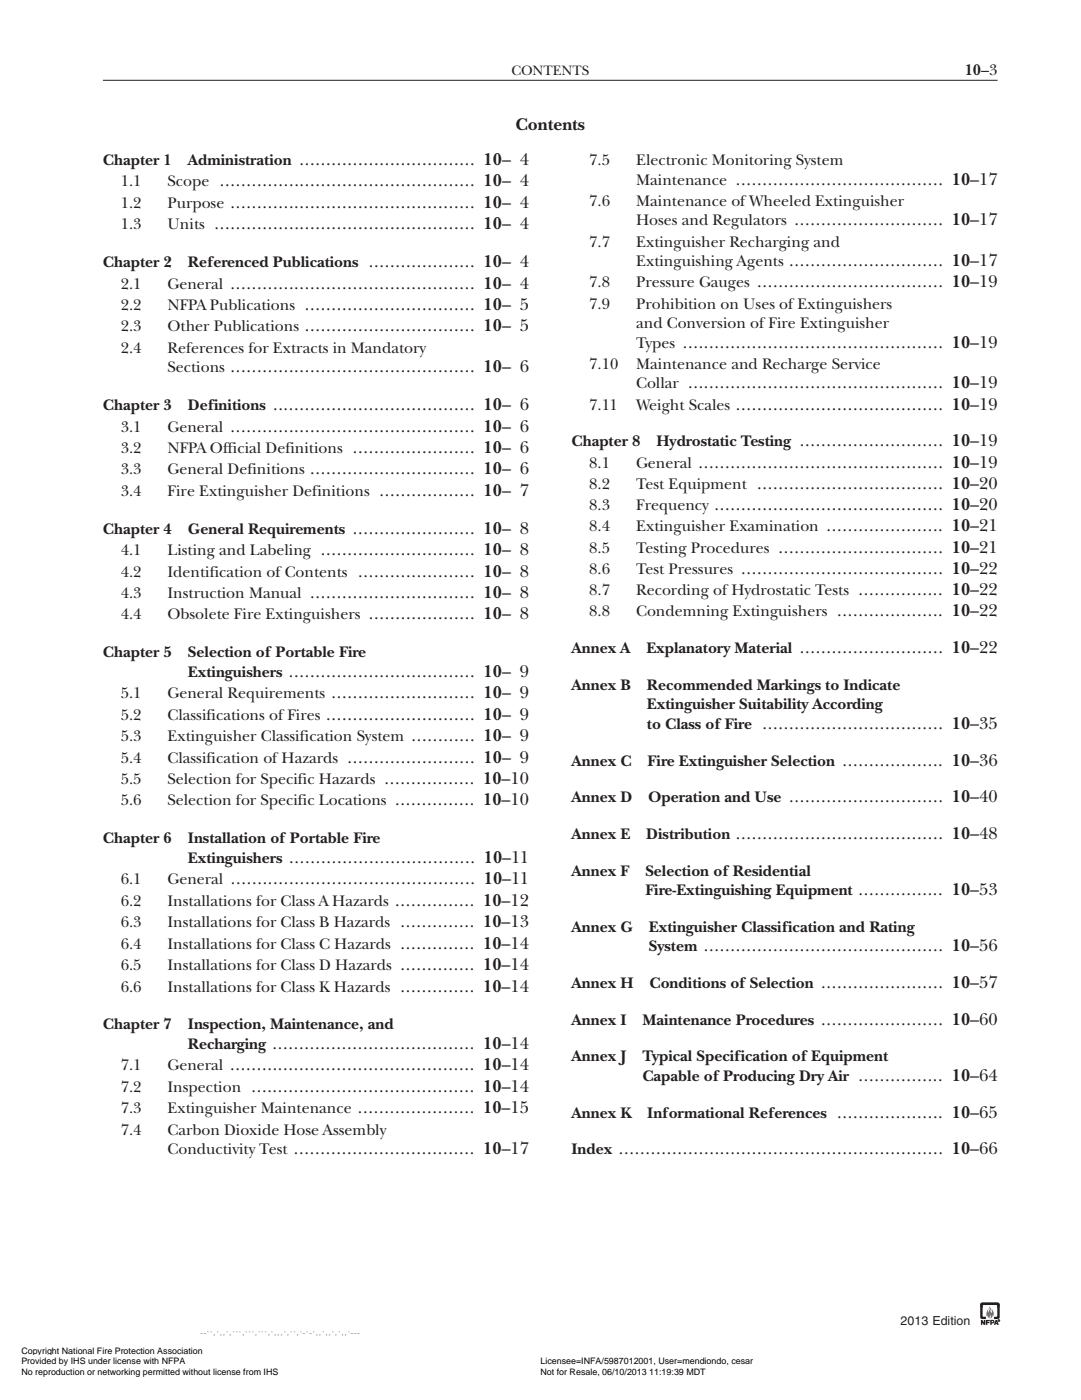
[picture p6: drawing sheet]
<svg xmlns="http://www.w3.org/2000/svg" width="214mm" height="278mm" viewBox="0 0 214 278" stroke-linecap="round" stroke-linejoin="round" font-family="sans-serif">
<defs><g id="words">
<text font-size="3.5" fill="#231f20" x="102.2" y="25.7">Contents</text>
<g font-size="3.2" fill="#231f20">
<text x="191.3" y="14.8">10–3</text>
<text x="20.4" y="32.7">Chapter 1</text>
<text x="37.3" y="32.7">Administration ................................. 10– 4</text>
<text x="116.9" y="32.7">7.5</text>
<text x="126.1" y="32.7">Electronic Monitoring System</text>
<text x="23.9" y="37">1.1</text>
<text x="23.9" y="41.2">1.2</text>
<text x="33.2" y="37">Scope ................................................ 10– 4</text>
<text x="33.2" y="41.2">Purpose .............................................. 10– 4</text>
<text x="116.9" y="40.8">7.6</text>
<text x="126.1" y="40.8">Maintenance ofWheeled Extinguisher</text>
<text x="126.1" y="36.6">Maintenance ....................................... 10–17</text>
<text x="23.9" y="45.5">1.3</text>
<text x="33.2" y="45.5">Units ................................................. 10– 4</text>
<text x="126.1" y="44.7">Hoses and Regulators ............................ 10–17</text>
<text x="20.4" y="53">Chapter 2</text>
<text x="37.3" y="53">Referenced Publications .................... 10– 4</text>
<text x="116.9" y="48.9">7.7</text>
<text x="126.1" y="48.9">Extinguisher Recharging and</text>
<text x="126.1" y="52.8">Extinguishing Agents ............................. 10–17</text>
<text x="23.9" y="57.2">2.1</text>
<text x="33.2" y="57.2">General .............................................. 10– 4</text>
<text x="116.9" y="57">7.8</text>
<text x="126.1" y="57">Pressure Gauges ................................... 10–19</text>
<text x="23.9" y="61.5">2.2</text>
<text x="23.9" y="65.7">2.3</text>
<text x="33.2" y="61.5">NFPAPublications ................................ 10– 5</text>
<text x="33.2" y="65.7">Other Publications ................................ 10– 5</text>
<text x="116.9" y="61.2">7.9</text>
<text x="126.1" y="61.2">Prohibition on Uses of Extinguishers</text>
<text x="126.1" y="65.1">and Conversion of Fire Extinguisher</text>
<text x="23.9" y="70">2.4</text>
<text x="33.2" y="70">References for Extracts in Mandatory</text>
<text x="126.1" y="69">Types ................................................. 10–19</text>
<text x="33.2" y="73.9">Sections .............................................. 10– 6</text>
<text x="116.9" y="73.2">7.10</text>
<text x="126.1" y="73.2">Maintenance and Recharge Service</text>
<text x="126.1" y="77">Collar ................................................ 10–19</text>
<text x="20.4" y="81.4">Chapter 3</text>
<text x="37.3" y="81.4">Definitions ...................................... 10– 6</text>
<text x="116.9" y="81.3">7.11</text>
<text x="126.1" y="81.3">Weight Scales ....................................... 10–19</text>
<text x="23.9" y="85.6">3.1</text>
<text x="23.9" y="89.9">3.2</text>
<text x="33.2" y="85.6">General .............................................. 10– 6</text>
<text x="33.2" y="89.9">NFPAOfficial Definitions ....................... 10– 6</text>
<text x="113.3" y="88.5">Chapter 8</text>
<text x="130.2" y="88.5">Hydrostatic Testing ........................... 10–19</text>
<text x="23.9" y="94.1">3.3</text>
<text x="33.2" y="94.1">General Definitions ............................... 10– 6</text>
<text x="116.9" y="92.8">8.1</text>
<text x="126.1" y="92.8">General .............................................. 10–19</text>
<text x="23.9" y="98.4">3.4</text>
<text x="33.2" y="98.4">Fire Extinguisher Definitions .................. 10– 7</text>
<text x="116.9" y="97">8.2</text>
<text x="116.9" y="101.2">8.3</text>
<text x="126.1" y="97">Test Equipment ................................... 10–20</text>
<text x="126.1" y="101.2">Frequency ........................................... 10–20</text>
<text x="20.4" y="105.9">Chapter 4</text>
<text x="37.3" y="105.9">General Requirements ....................... 10– 8</text>
<text x="116.9" y="105.4">8.4</text>
<text x="126.1" y="105.4">Extinguisher Examination ...................... 10–21</text>
<text x="23.9" y="110.1">4.1</text>
<text x="33.2" y="110.1">Listing and Labeling ............................. 10– 8</text>
<text x="116.9" y="109.6">8.5</text>
<text x="116.9" y="113.8">8.6</text>
<text x="126.1" y="109.6">Testing Procedures ............................... 10–21</text>
<text x="126.1" y="113.8">Test Pressures ...................................... 10–22</text>
<text x="23.9" y="114.4">4.2</text>
<text x="23.9" y="118.6">4.3</text>
<text x="33.2" y="114.4">Identification of Contents ...................... 10– 8</text>
<text x="33.2" y="118.6">Instruction Manual ............................... 10– 8</text>
<text x="116.9" y="118.1">8.7</text>
<text x="126.1" y="118.1">Recording of Hydrostatic Tests ................ 10–22</text>
<text x="23.9" y="122.9">4.4</text>
<text x="33.2" y="122.9">Obsolete Fire Extinguishers .................... 10– 8</text>
<text x="116.9" y="122.3">8.8</text>
<text x="126.1" y="122.3">Condemning Extinguishers .................... 10–22</text>
<text x="20.4" y="130.4">Chapter 5</text>
<text x="37.3" y="130.4">Selection of Portable Fire</text>
<text x="113.3" y="129.6">Annex A</text>
<text x="128.2" y="129.6">Explanatory Material ........................... 10–22</text>
<text x="37.3" y="134.2">Extinguishers ................................... 10– 9</text>
<text x="113.3" y="136.8">Annex B</text>
<text x="128.3" y="136.8">Recommended Markings to Indicate</text>
<text x="23.9" y="138.5">5.1</text>
<text x="23.9" y="142.8">5.2</text>
<text x="33.2" y="138.5">General Requirements ........................... 10– 9</text>
<text x="33.2" y="142.8">Classifications of Fires ............................ 10– 9</text>
<text x="128.3" y="140.7">Extinguisher Suitability According</text>
<text x="23.9" y="147">5.3</text>
<text x="33.2" y="147">Extinguisher Classification System ............ 10– 9</text>
<text x="128.3" y="144.6">to Class of Fire .................................. 10–35</text>
<text x="23.9" y="151.3">5.4</text>
<text x="23.9" y="155.5">5.5</text>
<text x="33.2" y="151.3">Classification of Hazards ........................ 10– 9</text>
<text x="33.2" y="155.5">Selection for Specific Hazards ................. 10–10</text>
<text x="113.3" y="151.9">Annex C</text>
<text x="128.4" y="151.9">Fire Extinguisher Selection ................... 10–36</text>
<text x="23.9" y="159.8">5.6</text>
<text x="33.2" y="159.8">Selection for Specific Locations ............... 10–10</text>
<text x="113.3" y="159.1">Annex D</text>
<text x="128.6" y="159.1">Operation and Use ............................. 10–40</text>
<text x="20.4" y="167.3">Chapter 6</text>
<text x="37.3" y="167.3">Installation of Portable Fire</text>
<text x="113.3" y="166.4">Annex E</text>
<text x="128.2" y="166.4">Distribution ....................................... 10–48</text>
<text x="37.3" y="171.1">Extinguishers ................................... 10–11</text>
<text x="113.3" y="173.7">Annex F</text>
<text x="128" y="173.7">Selection of Residential</text>
<text x="23.9" y="175.4">6.1</text>
<text x="23.9" y="179.7">6.2</text>
<text x="33.2" y="175.4">General .............................................. 10–11</text>
<text x="33.2" y="179.7">Installations for Class AHazards ............... 10–12</text>
<text x="128" y="177.6">Fire-Extinguishing Equipment ................ 10–53</text>
<text x="23.9" y="183.9">6.3</text>
<text x="33.2" y="183.9">Installations for Class B Hazards .............. 10–13</text>
<text x="113.3" y="184.9">Annex G</text>
<text x="128.7" y="184.9">Extinguisher Classification and Rating</text>
<text x="23.9" y="188.2">6.4</text>
<text x="33.2" y="188.2">Installations for Class C Hazards .............. 10–14</text>
<text x="128.7" y="188.7">System ............................................. 10–56</text>
<text x="23.9" y="192.4">6.5</text>
<text x="23.9" y="196.7">6.6</text>
<text x="33.2" y="192.4">Installations for Class D Hazards .............. 10–14</text>
<text x="33.2" y="196.7">Installations for Class K Hazards .............. 10–14</text>
<text x="113.3" y="196">Annex H</text>
<text x="128.8" y="196">Conditions of Selection ....................... 10–57</text>
<text x="113.3" y="203.3">Annex I</text>
<text x="127.4" y="203.3">Maintenance Procedures ....................... 10–60</text>
<text x="20.4" y="204.2">Chapter 7</text>
<text x="37.3" y="208.1">Recharging ...................................... 10–14</text>
<text x="37.3" y="204.2">Inspection, Maintenance, and</text>
<text x="23.9" y="212.3">7.1</text>
<text x="33.2" y="212.3">General .............................................. 10–14</text>
<text x="113.3" y="210.6">Annex J</text>
<text x="127.4" y="214.4">Capable of Producing Dry Air ................ 10–64</text>
<text x="127.4" y="210.6">Typical Specification of Equipment</text>
<text x="23.9" y="216.6">7.2</text>
<text x="23.9" y="220.8">7.3</text>
<text x="33.2" y="216.6">Inspection .......................................... 10–14</text>
<text x="33.2" y="220.8">Extinguisher Maintenance ...................... 10–15</text>
<text x="113.3" y="221.7">Annex K</text>
<text x="128.4" y="221.7">Informational References .................... 10–65</text>
<text x="23.9" y="225.1">7.4</text>
<text x="33.2" y="225.1">Carbon Dioxide Hose Assembly</text>
<text x="33.2" y="229">Conductivity Test .................................. 10–17</text>
<text x="113.3" y="229">Index ............................................................. 10–66</text>
</g>
<text font-size="2.8" fill="#231f20" x="101.4" y="14.8">CONTENTS</text>
<text font-size="2.5" fill="#231f20" x="178.6" y="262.9">2013 Edition</text>
<g font-size="1.8">
<text x="4.2" y="268.6">Copyright National Fire Protection Association</text>
<text x="4.2" y="270.7">Provided by IHS under license with NFPA</text>
<text x="4.2" y="272.8">No reproduction or networking permitted without license from IHS</text>
<text x="107.2" y="270.7">Licensee=INFA/5987012001, User=mendiondo, cesar</text>
<text x="107.2" y="272.8">Not for Resale, 06/10/2013 11:19:39 MDT</text>
</g>
<text font-size="1.1" x="39.7" y="264.8">--``,`,,`,```,```,```,`,,,`,``,`-`-`,,`,,`,`,,`---</text>
</g></defs>
<path d="M20.4 15.9h177.4" fill="none" stroke="#231f20" stroke-width=".2"/>
<path d="M198 261.9v.2h.2v-.2z" fill-rule="evenodd" fill="#231f20"/>
<circle cx="198.1" cy="262" r=".17" fill="none" stroke="#231f20" stroke-width=".2"/>
<g fill="#231f20">
<path d="M197.4 261.8h.3l.4 1h-.3l-.2-.6-.2 .6h-.3z"/>
<path d="M197.3 262.5h.5v.2h-.5z"/>
<path d="M194.5 261.8h.3l.3 .5v-.5h.3v1h-.3l-.3-.5v.5h-.3z"/>
<path d="M195.5 261.8h.8v.3h-.5v.1h.4v.3h-.4v.3h-.3z"/>
<path d="M194.6 258.5l2-.1a2.01 2.01 0 0 1 1.6 .2v2.7a.99 .99 0 0 1-1.1 .4v-.5h.5l.2-.2-.1-2.1h-2.6l-.2 .2-.2 .5a.85 .85 0 0 1-.2-1z"/>
<path d="M194.5 258.6a1.98 1.98 0 0 1 1.6-.2h1.5a.43 .43 0 0 1 .6 .4v.5l-.3 .3-.3-.7h-2.7v2.1l.1 .2h.5v.5h-.4a.55 .55 0 0 1-.7-.4z"/>
</g>
<path d="M196.7 262.1h.2v.2h-.2zM196.4 261.8h.4a.38 .38 0 0 1 .4 .4 .38 .38 0 0 1-.5 .3v.3h-.3z" fill-rule="evenodd" fill="#231f20"/>
<g fill="#ea303b">
<path d="M195.7 259.8l.4 .6v-.9l.5 1 .1-.8a1.17 1.17 0 0 1 .2 1.5v-.3l-.5 .8v-.9l-.2 .8-.3-.7-.1 .4a1.35 1.35 0 0 1-.1-1.4z"/>
<path d="M196.3 259l.3 .8v.4l-.4-.7z"/>
</g>
<g fill="#fff">
<path d="M3.7 266.8h37.4v2.3h-37.4z"/>
<path d="M3.7 268.9h33.5v2.3h-33.5z"/>
<path d="M106.7 266.8h.8v2.3h-.8z"/>
<path d="M106.7 268.9h43v2.3h-43z"/>
<path d="M106.7 271h33.6v2.3h-33.6z"/>
<path d="M3.7 271h51.9v2.3h-51.9z"/>
<path d="M39.4 264v1.1z"/>
</g>
<use href="#words"/>
</svg>
